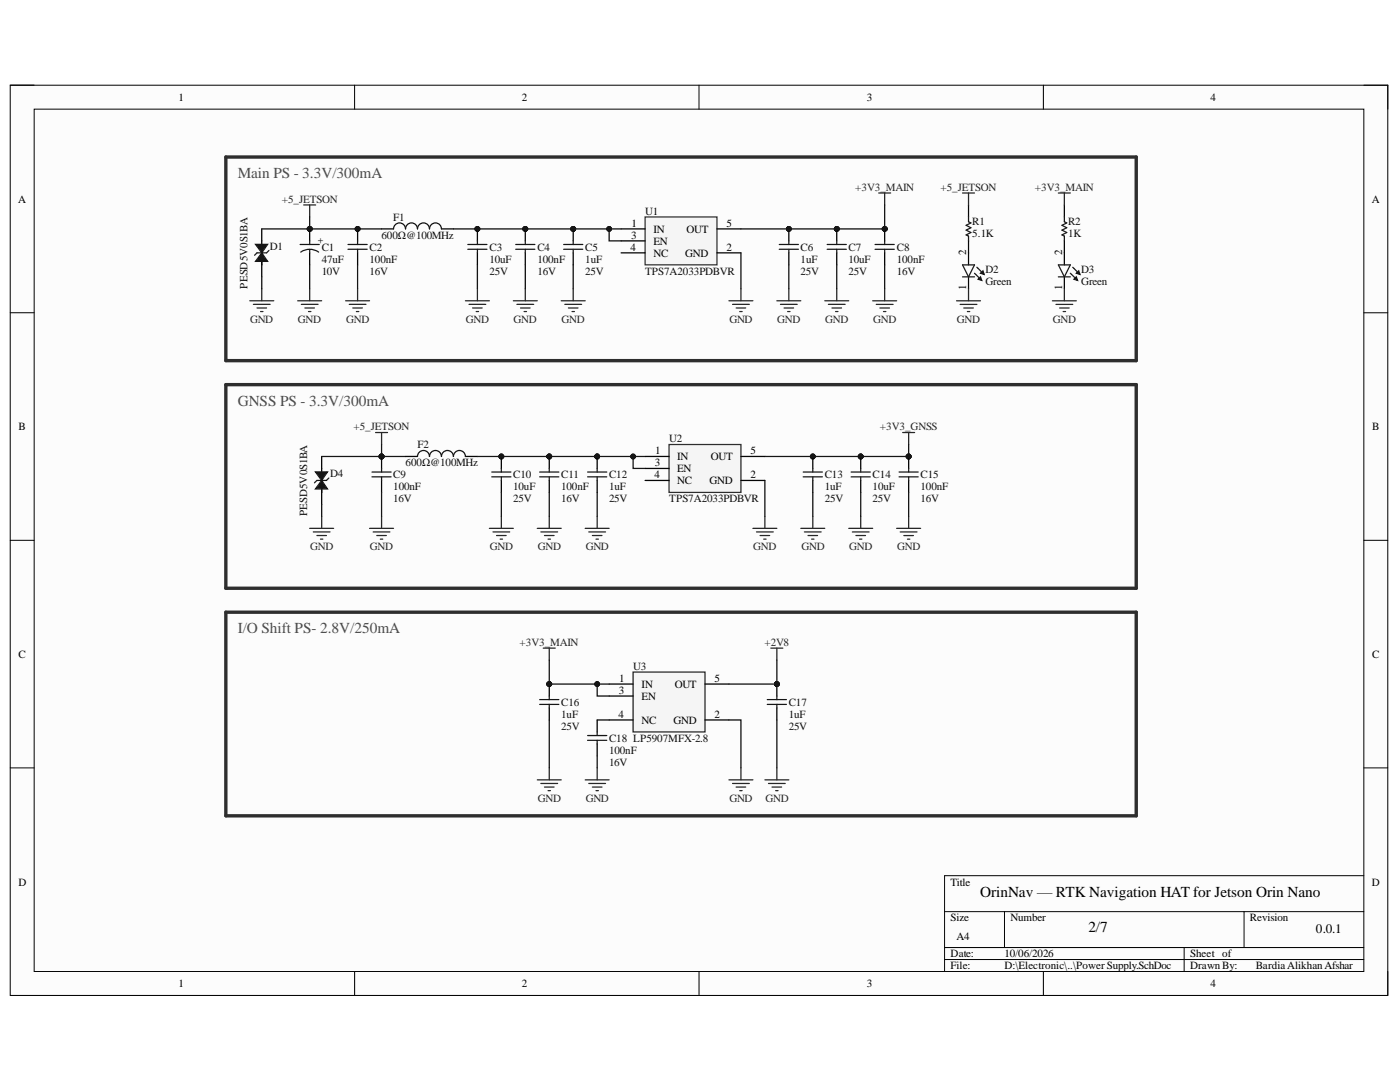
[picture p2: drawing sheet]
<svg xmlns="http://www.w3.org/2000/svg" width="279mm" height="216mm" viewBox="0 0 279 216" stroke-linecap="round" stroke-linejoin="round" font-family="sans-serif">
<defs><g id="words">
<g font-size="3" fill="#4c4c4c">
<text x="47.5" y="35.5">Main PS - 3.3V/300mA</text>
<text x="47.5" y="80.9">GNSS PS - 3.3V/300mA</text>
<text x="47.5" y="126.3">I/O Shift PS- 2.8V/250mA</text>
</g>
<g font-size="3">
<text x="195.6" y="178.9">OrinNav — RTK Navigation HAT for Jetson Orin Nano</text>
<text x="217.2" y="186">2/7</text>
</g>
<text font-size="2.6" x="262.6" y="186.1">0.0.1</text>
<g font-size="2.2">
<text x="35.6" y="20.1">1</text>
<text x="104.1" y="20.1">2</text>
<text x="173" y="20.1">3</text>
<text x="241.6" y="20.1">4</text>
<text x="3.6" y="40.4">A</text>
<text x="273.8" y="40.4">A</text>
<text x="125.9" y="47.6">3</text>
<text x="126" y="45.2">1</text>
<text x="130.4" y="46.4">IN</text>
<text x="137" y="46.4">OUT</text>
<text x="145" y="45.2">5</text>
<text x="125.9" y="50.1">4</text>
<text x="130.4" y="48.8">EN</text>
<text x="130.4" y="51.2">NC</text>
<text x="136.8" y="51.2">GND</text>
<text x="145" y="50.1">2</text>
<text x="192.8" y="50.9" transform="rotate(-90 192.8 50.9)">2</text>
<text x="212" y="50.9" transform="rotate(-90 212 50.9)">2</text>
<text x="192.8" y="57.9" transform="rotate(-90 192.8 57.9)">1</text>
<text x="212" y="57.9" transform="rotate(-90 212 57.9)">1</text>
<text x="3.7" y="85.8">B</text>
<text x="273.9" y="85.8">B</text>
<text x="130.6" y="95.5">4</text>
<text x="130.7" y="93">3</text>
<text x="130.8" y="90.7">1</text>
<text x="135.2" y="91.8">IN</text>
<text x="135.2" y="94.2">EN</text>
<text x="141.8" y="91.8">OUT</text>
<text x="149.8" y="95.5">2</text>
<text x="149.8" y="90.7">5</text>
<text x="135.2" y="96.7">NC</text>
<text x="141.6" y="96.7">GND</text>
<text x="3.7" y="131.3">C</text>
<text x="273.9" y="131.3">C</text>
<text x="123.6" y="136.1">1</text>
<text x="128.1" y="137.2">IN</text>
<text x="134.7" y="137.2">OUT</text>
<text x="142.6" y="136.1">5</text>
<text x="123.4" y="143.2">4</text>
<text x="123.5" y="138.4">3</text>
<text x="128.1" y="139.6">EN</text>
<text x="142.6" y="143.2">2</text>
<text x="128.1" y="144.4">NC</text>
<text x="134.4" y="144.4">GND</text>
<text x="3.7" y="176.7">D</text>
<text x="189.7" y="176.7">Title</text>
<text x="273.8" y="176.7">D</text>
<text x="189.7" y="183.8">Size</text>
<text x="201.6" y="183.8">Number</text>
<text x="249.4" y="183.8">Revision</text>
<text x="189.7" y="191">Date:</text>
<text x="190.9" y="187.5">A4</text>
<text x="200.5" y="191">10/06/2026</text>
<text x="237.5" y="191">Sheet of</text>
<text x="35.6" y="197">1</text>
<text x="104.1" y="197">2</text>
<text x="173" y="197">3</text>
<text x="189.7" y="193.4">File:</text>
<text x="200.5" y="193.4">D:\Electronic\..\PowerSupply.SchDoc</text>
<text x="237.5" y="193.4">Drawn By:</text>
<text x="241.6" y="197">4</text>
<text x="250.6" y="193.4">BardiaAlikhanAfshar</text>
</g>
<g font-size="2.2" fill="#262626">
<text x="56.2" y="40.4">+5_JETSON</text>
<text x="170.7" y="38.1">+3V3_MAIN</text>
<text x="187.7" y="38.1">+5_JETSON</text>
<text x="206.5" y="38.1">+3V3_MAIN</text>
<text x="49.9" y="64.4">GND</text>
<text x="59.5" y="64.4">GND</text>
<text x="69.1" y="64.4">GND</text>
<text x="93" y="64.4">GND</text>
<text x="102.5" y="64.4">GND</text>
<text x="112.1" y="64.4">GND</text>
<text x="145.6" y="64.4">GND</text>
<text x="155.1" y="64.4">GND</text>
<text x="164.7" y="64.4">GND</text>
<text x="174.2" y="64.4">GND</text>
<text x="191" y="64.4">GND</text>
<text x="210.1" y="64.4">GND</text>
<text x="70.5" y="85.8">+5_JETSON</text>
<text x="175.6" y="85.8">+3V3_GNSS</text>
<text x="61.9" y="109.8">GND</text>
<text x="73.8" y="109.8">GND</text>
<text x="97.8" y="109.8">GND</text>
<text x="107.3" y="109.8">GND</text>
<text x="116.9" y="109.8">GND</text>
<text x="150.3" y="109.8">GND</text>
<text x="159.9" y="109.8">GND</text>
<text x="169.5" y="109.8">GND</text>
<text x="179.1" y="109.8">GND</text>
<text x="103.7" y="128.9">+3V3_MAIN</text>
<text x="152.6" y="128.9">+2V8</text>
<text x="107.3" y="160">GND</text>
<text x="116.9" y="160">GND</text>
<text x="145.6" y="160">GND</text>
<text x="152.8" y="160">GND</text>
</g>
<g font-size="2.2" fill="#0e0e0e">
<text x="76.1" y="47.6">600Ω@100MHz</text>
<text x="78.5" y="44.1">F1</text>
<text x="128.7" y="42.9">U1</text>
<text x="194" y="45">R1</text>
<text x="194" y="47.4">5.1K</text>
<text x="213.1" y="45">R2</text>
<text x="213.1" y="47.4">1K</text>
<text x="53.9" y="49.8">D1</text>
<text x="64.2" y="50.1">C1</text>
<text x="64.2" y="52.4">47uF</text>
<text x="73.8" y="50.1">C2</text>
<text x="73.8" y="52.4">100nF</text>
<text x="97.7" y="50.1">C3</text>
<text x="97.7" y="52.4">10uF</text>
<text x="107.2" y="50.1">C4</text>
<text x="107.2" y="52.4">100nF</text>
<text x="116.8" y="50.1">C5</text>
<text x="116.8" y="52.4">1uF</text>
<text x="159.8" y="50.1">C6</text>
<text x="159.8" y="52.4">1uF</text>
<text x="169.3" y="50.1">C7</text>
<text x="169.3" y="52.4">10uF</text>
<text x="179" y="50.1">C8</text>
<text x="179" y="52.4">100nF</text>
<text x="49.4" y="57.6" transform="rotate(-90 49.4 57.6)">PESD5V0S1BA</text>
<text x="64.2" y="54.8">10V</text>
<text x="73.8" y="54.8">16V</text>
<text x="97.7" y="54.8">25V</text>
<text x="107.2" y="54.8">16V</text>
<text x="116.8" y="54.8">25V</text>
<text x="128.7" y="54.8">TPS7A2033PDBVR</text>
<text x="159.8" y="54.8">25V</text>
<text x="169.3" y="54.8">25V</text>
<text x="179" y="54.8">16V</text>
<text x="196.7" y="54.5">D2</text>
<text x="196.7" y="56.9">Green</text>
<text x="215.8" y="54.5">D3</text>
<text x="215.8" y="56.9">Green</text>
<text x="83.3" y="89.5">F2</text>
<text x="133.6" y="88.3">U2</text>
<text x="65.9" y="95.2">D4</text>
<text x="78.5" y="95.5">C9</text>
<text x="80.9" y="93">600Ω@100MHz</text>
<text x="102.4" y="95.5">C10</text>
<text x="112" y="95.5">C11</text>
<text x="121.5" y="95.5">C12</text>
<text x="164.6" y="95.5">C13</text>
<text x="174.2" y="95.5">C14</text>
<text x="183.7" y="95.5">C15</text>
<text x="78.5" y="100.2">16V</text>
<text x="78.5" y="97.8">100nF</text>
<text x="102.4" y="100.2">25V</text>
<text x="102.4" y="97.8">10uF</text>
<text x="112" y="100.2">16V</text>
<text x="112" y="97.8">100nF</text>
<text x="121.5" y="100.2">25V</text>
<text x="121.5" y="97.8">1uF</text>
<text x="133.6" y="100.2">TPS7A2033PDBVR</text>
<text x="164.6" y="100.2">25V</text>
<text x="164.6" y="97.8">1uF</text>
<text x="174.2" y="100.2">25V</text>
<text x="174.2" y="97.8">10uF</text>
<text x="183.7" y="100.2">16V</text>
<text x="183.7" y="97.8">100nF</text>
<text x="61.3" y="103" transform="rotate(-90 61.3 103)">PESD5V0S1BA</text>
<text x="126.4" y="133.7">U3</text>
<text x="112" y="140.9">C16</text>
<text x="112" y="143.2">1uF</text>
<text x="157.4" y="140.9">C17</text>
<text x="157.4" y="143.2">1uF</text>
<text x="112" y="145.6">25V</text>
<text x="121.5" y="148">C18 LP5907MFX-2.8</text>
<text x="157.4" y="145.6">25V</text>
<text x="121.5" y="152.8">16V</text>
<text x="121.5" y="150.4">100nF</text>
</g>
<text font-size="1.9" fill="#1c1c1c" x="63.5" y="47.5" transform="rotate(90 63.5 47.5)">+</text>
</g></defs>
<path d="M2 17h275v181.6h-275z" fill-rule="evenodd" fill="#fcfcfc"/>
<path d="M2 17h275v181.6h-275z" fill="none" stroke="#000" stroke-width=".2"/>
<path d="M6.8 21.8h265.4v172.1h-265.4z" fill-rule="evenodd" fill="#fcfcfc"/>
<g fill="none" stroke="#000" stroke-width=".2">
<path d="M2 17h4.8M70.8 17v4.8M139.5 17v4.8M208.2 17v4.8M272.2 17h4.8v4.8M6.8 21.8h265.4v172.1h-265.4zM2 62.4h4.8M272.2 62.4h4.8M2 107.8h4.8M272.2 107.8h4.8M2 153.2h4.8M272.2 153.2h4.8"/>
<path d="M272.2 174.7h-83.7v19.2M70.8 193.9v4.7M139.5 193.9v4.7M188.5 181.9h83.7M188.5 189.1h83.7M188.5 191.5h83.7M200.5 181.9v7.2M208.2 193.9v4.7M236.3 189.1v4.8M248.3 181.9v7.2M277 193.9v4.7"/>
</g>
<path d="M133.5 88.7h14.4v9.6h-14.4z" fill-rule="evenodd" fill="#f5f5f5"/>
<path d="M133.5 88.7h14.4v9.6h-14.4z" fill="none" stroke="#2e2e2e" stroke-width=".25"/>
<path d="M128.7 91.1h4.8M128.7 95.9h4.8M128.7 93.5h4.8M147.9 91.1h4.7M147.9 95.9h4.7" fill="none" stroke="#000" stroke-width=".25"/>
<circle cx="76.1" cy="91.1" r=".48" fill="#0e0e0e"/>
<circle cx="76.1" cy="91.1" r=".48" fill="none" stroke="#0e0e0e" stroke-width=".2"/>
<path d="M76.1 91.1v2.4M76.1 95.9v2.4" fill="none" stroke="#000" stroke-width=".25"/>
<circle cx="76.1" cy="91.1" r=".48" fill="#0e0e0e"/>
<circle cx="76.1" cy="91.1" r=".48" fill="none" stroke="#0e0e0e" stroke-width=".2"/>
<path d="M74.2 94.2h3.9M74.2 95.1h3.9M76.1 93.5v.7M76.1 95.1v.8" fill="none" stroke="#1c1c1c" stroke-width=".25"/>
<path d="M80.9 91.1h2.4M92.9 91.1h2.4" fill="none" stroke="#000" stroke-width=".25"/>
<path d="M83.3 91.1a1.2 1.2 0 0 1 1.2-1.2 1.2 1.2 0 0 1 1.2 1.2 1.19 1.19 0 0 1 1.2-1.2 1.19 1.19 0 0 1 1.2 1.2 1.19 1.19 0 0 1 1.2-1.2 1.19 1.19 0 0 1 1.2 1.2 1.19 1.19 0 0 1 1.2-1.2 1.19 1.19 0 0 1 1.2 1.2" fill="none" stroke="#151515" stroke-width=".25"/>
<circle cx="100.1" cy="91.1" r=".48" fill="#0e0e0e"/>
<circle cx="100.1" cy="91.1" r=".48" fill="none" stroke="#0e0e0e" stroke-width=".2"/>
<path d="M100.1 91.1v2.4M100.1 95.9v2.4" fill="none" stroke="#000" stroke-width=".25"/>
<circle cx="100.1" cy="91.1" r=".48" fill="#0e0e0e"/>
<circle cx="100.1" cy="91.1" r=".48" fill="none" stroke="#0e0e0e" stroke-width=".2"/>
<path d="M98.1 94.2h3.9M98.1 95.1h3.9M100.1 93.5v.7M100.1 95.1v.8" fill="none" stroke="#1c1c1c" stroke-width=".25"/>
<circle cx="109.6" cy="91.1" r=".48" fill="#0e0e0e"/>
<circle cx="109.6" cy="91.1" r=".48" fill="none" stroke="#0e0e0e" stroke-width=".2"/>
<path d="M109.6 91.1v2.4M109.6 95.9v2.4" fill="none" stroke="#000" stroke-width=".25"/>
<circle cx="109.6" cy="91.1" r=".48" fill="#0e0e0e"/>
<circle cx="109.6" cy="91.1" r=".48" fill="none" stroke="#0e0e0e" stroke-width=".2"/>
<path d="M107.7 94.2h3.8M107.7 95.1h3.8M109.6 93.5v.7M109.6 95.1v.8" fill="none" stroke="#1c1c1c" stroke-width=".25"/>
<path d="M75 86.3h2.3M76.1 86.3v2.4" fill="none" stroke="#262626" stroke-width=".25"/>
<circle cx="119.2" cy="91.1" r=".48" fill="#0e0e0e"/>
<circle cx="119.2" cy="91.1" r=".48" fill="none" stroke="#0e0e0e" stroke-width=".2"/>
<path d="M119.2 91.1v2.4M119.2 95.9v2.4" fill="none" stroke="#000" stroke-width=".25"/>
<circle cx="119.2" cy="91.1" r=".48" fill="#0e0e0e"/>
<circle cx="119.2" cy="91.1" r=".48" fill="none" stroke="#0e0e0e" stroke-width=".2"/>
<path d="M117.3 94.2h3.8M117.3 95.1h3.8M119.2 93.5v.7M119.2 95.1v.8" fill="none" stroke="#1c1c1c" stroke-width=".25"/>
<g fill="none" stroke="#262626" stroke-width=".25">
<path d="M73.8 105.4h4.7M74.5 106.1h3.3M75.2 106.9h1.9M75.9 107.6h.5M76.1 103v2.4M97.7 105.4h4.7M98.4 106.1h3.3M99.1 106.9h1.9M99.8 107.6h.5M100.1 103v2.4M107.2 105.4h4.8M107.9 106.1h3.4"/>
<path d="M108.7 106.9h1.9M109.4 107.6h.5M109.6 103v2.4M116.8 105.4h4.8M117.5 106.1h3.4M118.2 106.9h1.9M118.9 107.6h.5M119.2 103v2.4"/>
</g>
<circle cx="171.8" cy="91.1" r=".48" fill="#0e0e0e"/>
<circle cx="171.8" cy="91.1" r=".48" fill="none" stroke="#0e0e0e" stroke-width=".2"/>
<path d="M171.8 91.1v2.4M171.8 95.9v2.4" fill="none" stroke="#000" stroke-width=".25"/>
<circle cx="171.8" cy="91.1" r=".48" fill="#0e0e0e"/>
<circle cx="171.8" cy="91.1" r=".48" fill="none" stroke="#0e0e0e" stroke-width=".2"/>
<path d="M169.9 94.2h3.8M169.9 95.2h3.8M171.8 93.5v.7M171.8 95.1v.8" fill="none" stroke="#1c1c1c" stroke-width=".25"/>
<circle cx="181.3" cy="91.1" r=".48" fill="#0e0e0e"/>
<circle cx="181.3" cy="91.1" r=".48" fill="none" stroke="#0e0e0e" stroke-width=".2"/>
<path d="M181.3 91.1v2.4M181.3 95.9v2.4" fill="none" stroke="#000" stroke-width=".25"/>
<circle cx="181.3" cy="91.1" r=".48" fill="#0e0e0e"/>
<circle cx="181.3" cy="91.1" r=".48" fill="none" stroke="#0e0e0e" stroke-width=".2"/>
<path d="M179.4 94.2h3.8M179.4 95.2h3.8M181.3 93.5v.7M181.3 95.2v.7" fill="none" stroke="#1c1c1c" stroke-width=".25"/>
<g fill="none" stroke="#262626" stroke-width=".25">
<path d="M180.1 86.3h2.4M181.3 86.3v2.4M150.3 105.4h4.7M151 106.1h3.3M151.7 106.9h1.9M152.4 107.6h.5M152.6 103v2.4M169.4 105.4h4.8M170.1 106.1h3.3M170.8 106.9h1.9M171.5 107.6h.5M171.8 103v2.4"/>
<path d="M178.9 105.4h4.8M179.7 106.1h3.3M180.4 106.9h1.9M181.1 107.6h.5M181.3 103v2.4"/>
</g>
<circle cx="162.2" cy="91.1" r=".48" fill="#0e0e0e"/>
<circle cx="162.2" cy="91.1" r=".48" fill="none" stroke="#0e0e0e" stroke-width=".2"/>
<path d="M162.2 91.1v2.4M162.2 95.9v2.4" fill="none" stroke="#000" stroke-width=".25"/>
<circle cx="162.2" cy="91.1" r=".48" fill="#0e0e0e"/>
<circle cx="162.2" cy="91.1" r=".48" fill="none" stroke="#0e0e0e" stroke-width=".2"/>
<path d="M160.3 94.2h3.8M160.3 95.1h3.8M162.2 93.5v.7M162.2 95.1v.8" fill="none" stroke="#1c1c1c" stroke-width=".25"/>
<path d="M159.8 105.4h4.8M160.5 106.1h3.4M161.3 106.9h1.9M162 107.6h.4M162.2 103v2.4" fill="none" stroke="#262626" stroke-width=".25"/>
<path d="M128.7 43.3h14.4v9.5h-14.4z" fill-rule="evenodd" fill="#f5f5f5"/>
<path d="M128.7 43.3h14.4v9.5h-14.4z" fill="none" stroke="#2e2e2e" stroke-width=".25"/>
<path d="M124 45.7h4.7M124 50.5h4.7M124 48.1h4.7M143.1 45.7h4.8M143.1 50.5h4.8" fill="none" stroke="#000" stroke-width=".25"/>
<circle cx="61.8" cy="45.7" r=".48" fill="#0e0e0e"/>
<circle cx="61.8" cy="45.7" r=".48" fill="none" stroke="#0e0e0e" stroke-width=".2"/>
<path d="M61.8 45.7v2.4" fill="none" stroke="#000" stroke-width=".25"/>
<circle cx="61.8" cy="45.7" r=".48" fill="#0e0e0e"/>
<circle cx="61.8" cy="45.7" r=".48" fill="none" stroke="#0e0e0e" stroke-width=".2"/>
<path d="M61.8 50.5v2.3" fill="none" stroke="#000" stroke-width=".25"/>
<path d="M59.9 48.8h3.8M60 50.3a3.1 3.1 0 0 1 3.6 0M61.8 48.1v.7M61.8 49.7v.8" fill="none" stroke="#1c1c1c" stroke-width=".25"/>
<circle cx="71.4" cy="45.7" r=".48" fill="#0e0e0e"/>
<circle cx="71.4" cy="45.7" r=".48" fill="none" stroke="#0e0e0e" stroke-width=".2"/>
<path d="M71.4 45.7v2.4M71.4 50.5v2.3" fill="none" stroke="#000" stroke-width=".25"/>
<circle cx="71.4" cy="45.7" r=".48" fill="#0e0e0e"/>
<circle cx="71.4" cy="45.7" r=".48" fill="none" stroke="#0e0e0e" stroke-width=".2"/>
<path d="M69.5 48.8h3.8M69.5 49.7h3.8M71.4 48.1v.7M71.4 49.7v.8" fill="none" stroke="#1c1c1c" stroke-width=".25"/>
<path d="M76.1 45.7h2.4M88.1 45.7h2.4" fill="none" stroke="#000" stroke-width=".25"/>
<path d="M78.5 45.7a1.19 1.19 0 0 1 1.2-1.2 1.19 1.19 0 0 1 1.2 1.2 1.19 1.19 0 0 1 1.2-1.2 1.19 1.19 0 0 1 1.2 1.2 1.2 1.2 0 0 1 1.2-1.2 1.2 1.2 0 0 1 1.2 1.2 1.19 1.19 0 0 1 1.2-1.2 1.19 1.19 0 0 1 1.2 1.2" fill="none" stroke="#151515" stroke-width=".25"/>
<circle cx="95.3" cy="45.7" r=".48" fill="#0e0e0e"/>
<circle cx="95.3" cy="45.7" r=".48" fill="none" stroke="#0e0e0e" stroke-width=".2"/>
<path d="M95.3 45.7v2.4M95.3 50.5v2.3" fill="none" stroke="#000" stroke-width=".25"/>
<circle cx="95.3" cy="45.7" r=".48" fill="#0e0e0e"/>
<circle cx="95.3" cy="45.7" r=".48" fill="none" stroke="#0e0e0e" stroke-width=".2"/>
<path d="M93.4 48.8h3.8M93.4 49.7h3.8M95.3 48.1v.7M95.3 49.7v.8" fill="none" stroke="#1c1c1c" stroke-width=".25"/>
<circle cx="104.8" cy="45.7" r=".48" fill="#0e0e0e"/>
<circle cx="104.8" cy="45.7" r=".48" fill="none" stroke="#0e0e0e" stroke-width=".2"/>
<path d="M104.8 45.7v2.4M104.8 50.5v2.3" fill="none" stroke="#000" stroke-width=".25"/>
<circle cx="104.8" cy="45.7" r=".48" fill="#0e0e0e"/>
<circle cx="104.8" cy="45.7" r=".48" fill="none" stroke="#0e0e0e" stroke-width=".2"/>
<path d="M102.9 48.8h3.8M102.9 49.7h3.8M104.8 48.1v.7M104.8 49.7v.8" fill="none" stroke="#1c1c1c" stroke-width=".25"/>
<path d="M60.6 40.9h2.4M61.8 40.9v2.4" fill="none" stroke="#262626" stroke-width=".25"/>
<circle cx="114.4" cy="45.7" r=".48" fill="#0e0e0e"/>
<circle cx="114.4" cy="45.7" r=".48" fill="none" stroke="#0e0e0e" stroke-width=".2"/>
<path d="M114.4 45.7v2.4M114.4 50.5v2.3" fill="none" stroke="#000" stroke-width=".25"/>
<circle cx="114.4" cy="45.7" r=".48" fill="#0e0e0e"/>
<circle cx="114.4" cy="45.7" r=".48" fill="none" stroke="#0e0e0e" stroke-width=".2"/>
<path d="M112.5 48.8h3.8M112.5 49.7h3.8M114.4 48.1v.7M114.4 49.7v.8" fill="none" stroke="#1c1c1c" stroke-width=".25"/>
<g fill="none" stroke="#262626" stroke-width=".25">
<path d="M61.8 57.6v2.4M71.4 57.6v2.4M95.3 57.6v2.4M104.8 57.6v2.4M114.4 57.6v2.4M59.4 60h4.8M60.1 60.7h3.4M60.8 61.5h2M61.6 62.2h.4M69 60h4.8M69.7 60.7h3.3M70.4 61.5h1.9"/>
<path d="M71.1 62.2h.5M92.9 60h4.8M93.6 60.7h3.3M94.3 61.5h1.9M95 62.2h.5M102.4 60h4.8M103.2 60.7h3.3M103.9 61.5h1.9M104.6 62.2h.5M112 60h4.8M112.7 60.7h3.4M113.4 61.5h2"/>
<path d="M114.2 62.2h.4"/>
</g>
<circle cx="167" cy="45.7" r=".48" fill="#0e0e0e"/>
<circle cx="167" cy="45.7" r=".48" fill="none" stroke="#0e0e0e" stroke-width=".2"/>
<path d="M167 45.7v2.4M167 50.5v2.3" fill="none" stroke="#000" stroke-width=".25"/>
<circle cx="167" cy="45.7" r=".48" fill="#0e0e0e"/>
<circle cx="167" cy="45.7" r=".48" fill="none" stroke="#0e0e0e" stroke-width=".2"/>
<path d="M165.1 48.8h3.8M165.1 49.7h3.8M167 48.1v.7M167 49.7v.8" fill="none" stroke="#1c1c1c" stroke-width=".25"/>
<circle cx="176.6" cy="45.7" r=".48" fill="#0e0e0e"/>
<circle cx="176.6" cy="45.7" r=".48" fill="none" stroke="#0e0e0e" stroke-width=".2"/>
<path d="M176.6 45.7v2.4M176.6 50.5v2.4" fill="none" stroke="#000" stroke-width=".25"/>
<circle cx="176.6" cy="45.7" r=".48" fill="#0e0e0e"/>
<circle cx="176.6" cy="45.7" r=".48" fill="none" stroke="#0e0e0e" stroke-width=".2"/>
<path d="M174.6 48.8h3.9M174.6 49.7h3.9M176.6 48.1v.7M176.6 49.7v.8" fill="none" stroke="#1c1c1c" stroke-width=".25"/>
<g fill="none" stroke="#262626" stroke-width=".25">
<path d="M175.4 38.5h2.3M176.6 38.5v2.4M147.9 57.6v2.4M167 57.6v2.4M176.6 57.6v2.4M145.5 60h4.8M146.2 60.7h3.3M146.9 61.5h1.9M147.6 62.2h.5M164.6 60h4.8M165.3 60.7h3.4M166 61.5h1.9"/>
<path d="M166.8 62.2h.4M174.2 60h4.7M174.9 60.7h3.3M175.6 61.5h1.9M176.3 62.2h.5"/>
</g>
<circle cx="157.4" cy="45.7" r=".48" fill="#0e0e0e"/>
<circle cx="157.4" cy="45.7" r=".48" fill="none" stroke="#0e0e0e" stroke-width=".2"/>
<path d="M157.4 45.7v2.4M157.4 50.5v2.3" fill="none" stroke="#000" stroke-width=".25"/>
<circle cx="157.4" cy="45.7" r=".48" fill="#0e0e0e"/>
<circle cx="157.4" cy="45.7" r=".48" fill="none" stroke="#0e0e0e" stroke-width=".2"/>
<path d="M155.5 48.8h3.8M155.5 49.7h3.8M157.4 48.1v.7M157.4 49.7v.8M192.1 55.2h2.4M192.1 52.9h2.4l-1.2 2.3zM193.3 43.3v1l.5 .2-1 .5 1 .4-1 .5 1 .5-1 .5 .5 .2v1M194.5 54.5l1.4 1.5" fill="none" stroke="#1c1c1c" stroke-width=".25"/>
<path d="M157.4 57.6v2.4M155 60h4.8M155.8 60.7h3.3M156.5 61.5h1.9M157.2 62.2h.5" fill="none" stroke="#262626" stroke-width=".25"/>
<path d="M193.3 40.9v2.4M193.3 48.1v4.8M193.3 55.2v2.4" fill="none" stroke="#000" stroke-width=".25"/>
<path d="M195.2 55.7l.5-.5 .2 .8z" fill="#1c1c1c"/>
<path d="M195 53.3l1.4 1.5M195.2 55.7l.5-.5 .2 .8z" fill="none" stroke="#1c1c1c" stroke-width=".25"/>
<path d="M195.7 54.5l.5-.5 .2 .8z" fill="#1c1c1c"/>
<path d="M195.7 54.5l.5-.5 .2 .8zM211.2 55.2h2.4M211.2 52.9h2.4l-1.2 2.3zM212.4 43.3v1l.5 .2-1 .5 1 .4-1 .5 1 .5-1 .5 .5 .2v1M213.6 54.5l1.4 1.5" fill="none" stroke="#1c1c1c" stroke-width=".25"/>
<path d="M192.1 38.5h2.4M193.3 38.5v2.4M193.3 57.6v2.4M190.9 60h4.8M191.6 60.7h3.4M192.3 61.5h2M193.1 62.2h.4" fill="none" stroke="#262626" stroke-width=".25"/>
<path d="M212.4 40.9v2.4M212.4 48.1v4.8M212.4 55.2v2.4" fill="none" stroke="#000" stroke-width=".25"/>
<path d="M214.3 55.7l.5-.5 .2 .8z" fill="#1c1c1c"/>
<path d="M214.1 53.3l1.4 1.5M214.3 55.7l.5-.5 .2 .8z" fill="none" stroke="#1c1c1c" stroke-width=".25"/>
<path d="M214.8 54.5l.5-.5 .2 .8z" fill="#1c1c1c"/>
<path d="M214.8 54.5l.5-.5 .2 .8z" fill="none" stroke="#1c1c1c" stroke-width=".25"/>
<path d="M211.2 38.5h2.4M212.4 38.5v2.4M212.4 57.6v2.4M210 60h4.8M210.7 60.7h3.4M211.5 61.5h1.9M212.2 62.2h.5M108.4 129.3h2.4M109.6 129.3v2.4" fill="none" stroke="#262626" stroke-width=".25"/>
<path d="M45.1 31.3h181.7v40.7h-181.7zM45.1 76.7l181.7 .1v40.6h-181.7zM45.1 122.2h181.7v40.6h-181.7z" fill="none" stroke="#2e2e2e" stroke-width=".68"/>
<circle cx="109.6" cy="136.5" r=".48" fill="#0e0e0e"/>
<circle cx="109.6" cy="136.5" r=".48" fill="none" stroke="#0e0e0e" stroke-width=".2"/>
<path d="M109.6 136.5v2.4M109.6 141.3v2.4" fill="none" stroke="#000" stroke-width=".25"/>
<circle cx="109.6" cy="136.5" r=".48" fill="#0e0e0e"/>
<circle cx="109.6" cy="136.5" r=".48" fill="none" stroke="#0e0e0e" stroke-width=".2"/>
<path d="M107.7 139.6h3.8M109.6 138.9v.7M107.7 140.6h3.8M109.6 140.6v.7" fill="none" stroke="#1c1c1c" stroke-width=".25"/>
<path d="M107.2 155.6h4.8M107.9 156.3h3.4M108.7 157h1.9M109.4 157.8h.5M109.6 153.2v2.4" fill="none" stroke="#262626" stroke-width=".25"/>
<circle cx="155" cy="136.5" r=".48" fill="#0e0e0e"/>
<circle cx="155" cy="136.5" r=".48" fill="none" stroke="#0e0e0e" stroke-width=".2"/>
<path d="M155 136.5v2.4M155 141.3v2.4" fill="none" stroke="#000" stroke-width=".25"/>
<circle cx="155" cy="136.5" r=".48" fill="#0e0e0e"/>
<circle cx="155" cy="136.5" r=".48" fill="none" stroke="#0e0e0e" stroke-width=".2"/>
<path d="M53.7 50l-.5 .5h-1.9l-.5 .4M153.1 139.6h3.9M155 138.9v.7M117.3 146.8h3.8M117.3 147.7h3.8M119.2 146.1v.7M119.2 147.7v.7M153.1 140.6h3.9M155 140.6v.7" fill="none" stroke="#1c1c1c" stroke-width=".25"/>
<g fill="none" stroke="#262626" stroke-width=".25">
<path d="M153.8 129.3h2.4M155 129.3v2.4M116.8 155.6h4.8M117.5 156.3h3.4M118.2 157h1.9M118.9 157.8h.5M119.2 153.2v2.4M145.5 155.6h4.8M146.2 156.3h3.3M146.9 157h1.9M147.6 157.8h.5M147.9 153.2v2.4"/>
<path d="M152.6 155.6h4.8M153.4 156.3h3.3M154.1 157h1.9M154.8 157.8h.5M155 153.2v2.4"/>
</g>
<path d="M52.2 45.7v9.5M119.2 143.7v2.4M119.2 148.4v2.4" fill="none" stroke="#000" stroke-width=".25"/>
<path d="M52.2 51.4v1.4" fill="none" stroke="#101010" stroke-width=".25"/>
<path d="M52.2 50.5l1.2 1.7h-2.4z" fill="#1c1c1c"/>
<path d="M52.2 50.5l1.2 1.7h-2.4z" fill="none" stroke="#1c1c1c" stroke-width=".25"/>
<path d="M51 48.8h2.4l-1.2 1.7z" fill="#1c1c1c"/>
<path d="M51 48.8h2.4l-1.2 1.7zM65.6 95.4l-.5 .5h-1.9l-.4 .4" fill="none" stroke="#1c1c1c" stroke-width=".25"/>
<path d="M52.2 57.6v2.4M49.9 60h4.7M50.6 60.7h3.3M51.3 61.5h1.9M52 62.2h.5" fill="none" stroke="#262626" stroke-width=".25"/>
<path d="M64.2 91.1v9.5" fill="none" stroke="#000" stroke-width=".25"/>
<path d="M64.2 96.8v1.5" fill="none" stroke="#101010" stroke-width=".25"/>
<path d="M64.2 95.9l1.2 1.7h-2.5z" fill="#1c1c1c"/>
<path d="M64.2 95.9l1.2 1.7h-2.5z" fill="none" stroke="#1c1c1c" stroke-width=".25"/>
<path d="M62.9 94.2h2.5l-1.2 1.7z" fill="#1c1c1c"/>
<path d="M62.9 94.2h2.5l-1.2 1.7z" fill="none" stroke="#1c1c1c" stroke-width=".25"/>
<path d="M61.8 105.4h4.8M62.5 106.1h3.4M63.2 106.9h1.9M64 107.6h.4M64.2 103v2.4" fill="none" stroke="#262626" stroke-width=".25"/>
<path d="M126.3 134.1h14.4v12h-14.4z" fill-rule="evenodd" fill="#f5f5f5"/>
<path d="M126.3 134.1h14.4v12h-14.4z" fill="none" stroke="#262626" stroke-width=".25"/>
<path d="M121.6 136.5h4.7M121.6 138.9h4.7M140.7 136.5h4.8M121.6 143.7h4.7M140.7 143.7h4.8" fill="none" stroke="#000" stroke-width=".25"/>
<path d="M76.1 91.1h4.8" fill="none" stroke="#0e0e0e" stroke-width=".25"/>
<circle cx="76.1" cy="91.1" r=".48" fill="#0e0e0e"/>
<circle cx="76.1" cy="91.1" r=".48" fill="none" stroke="#0e0e0e" stroke-width=".2"/>
<path d="M95.3 91.1h14.3" fill="none" stroke="#0e0e0e" stroke-width=".25"/>
<circle cx="100.1" cy="91.1" r=".48" fill="#0e0e0e"/>
<circle cx="100.1" cy="91.1" r=".48" fill="none" stroke="#0e0e0e" stroke-width=".2"/>
<circle cx="109.6" cy="91.1" r=".48" fill="#0e0e0e"/>
<circle cx="109.6" cy="91.1" r=".48" fill="none" stroke="#0e0e0e" stroke-width=".2"/>
<path d="M76.1 88.7v2.4" fill="none" stroke="#0e0e0e" stroke-width=".25"/>
<circle cx="76.1" cy="91.1" r=".48" fill="#0e0e0e"/>
<circle cx="76.1" cy="91.1" r=".48" fill="none" stroke="#0e0e0e" stroke-width=".2"/>
<path d="M109.6 91.1h9.6" fill="none" stroke="#0e0e0e" stroke-width=".25"/>
<circle cx="109.6" cy="91.1" r=".48" fill="#0e0e0e"/>
<circle cx="109.6" cy="91.1" r=".48" fill="none" stroke="#0e0e0e" stroke-width=".2"/>
<circle cx="119.2" cy="91.1" r=".48" fill="#0e0e0e"/>
<circle cx="119.2" cy="91.1" r=".48" fill="none" stroke="#0e0e0e" stroke-width=".2"/>
<path d="M119.2 91.1h9.5" fill="none" stroke="#0e0e0e" stroke-width=".25"/>
<circle cx="126.4" cy="91.1" r=".48" fill="#0e0e0e"/>
<circle cx="126.4" cy="91.1" r=".48" fill="none" stroke="#0e0e0e" stroke-width=".2"/>
<circle cx="119.2" cy="91.1" r=".48" fill="#0e0e0e"/>
<circle cx="119.2" cy="91.1" r=".48" fill="none" stroke="#0e0e0e" stroke-width=".2"/>
<path d="M126.3 91.1v2.4h2.4" fill="none" stroke="#0e0e0e" stroke-width=".25"/>
<circle cx="126.4" cy="91.1" r=".48" fill="#0e0e0e"/>
<circle cx="126.4" cy="91.1" r=".48" fill="none" stroke="#0e0e0e" stroke-width=".2"/>
<path d="M76.1 98.3v4.7M100.1 98.3v4.7M109.6 98.3v4.7M119.2 98.3v4.7M152.6 91.1h19.2" fill="none" stroke="#0e0e0e" stroke-width=".25"/>
<circle cx="171.8" cy="91.1" r=".48" fill="#0e0e0e"/>
<circle cx="171.8" cy="91.1" r=".48" fill="none" stroke="#0e0e0e" stroke-width=".2"/>
<circle cx="162.2" cy="91.1" r=".48" fill="#0e0e0e"/>
<circle cx="162.2" cy="91.1" r=".48" fill="none" stroke="#0e0e0e" stroke-width=".2"/>
<path d="M171.8 91.1h9.5" fill="none" stroke="#0e0e0e" stroke-width=".25"/>
<circle cx="181.3" cy="91.1" r=".48" fill="#0e0e0e"/>
<circle cx="181.3" cy="91.1" r=".48" fill="none" stroke="#0e0e0e" stroke-width=".2"/>
<circle cx="171.8" cy="91.1" r=".48" fill="#0e0e0e"/>
<circle cx="171.8" cy="91.1" r=".48" fill="none" stroke="#0e0e0e" stroke-width=".2"/>
<path d="M152.6 95.9v7.1M171.8 98.3v4.7M181.3 88.7v2.4M181.3 98.3v4.7" fill="none" stroke="#0e0e0e" stroke-width=".25"/>
<circle cx="181.3" cy="91.1" r=".48" fill="#0e0e0e"/>
<circle cx="181.3" cy="91.1" r=".48" fill="none" stroke="#0e0e0e" stroke-width=".2"/>
<path d="M61.8 45.7h14.3M162.2 98.3v4.7" fill="none" stroke="#0e0e0e" stroke-width=".25"/>
<circle cx="71.4" cy="45.7" r=".48" fill="#0e0e0e"/>
<circle cx="71.4" cy="45.7" r=".48" fill="none" stroke="#0e0e0e" stroke-width=".2"/>
<circle cx="61.8" cy="45.7" r=".48" fill="#0e0e0e"/>
<circle cx="61.8" cy="45.7" r=".48" fill="none" stroke="#0e0e0e" stroke-width=".2"/>
<path d="M90.5 45.7h14.3" fill="none" stroke="#0e0e0e" stroke-width=".25"/>
<circle cx="95.3" cy="45.7" r=".48" fill="#0e0e0e"/>
<circle cx="95.3" cy="45.7" r=".48" fill="none" stroke="#0e0e0e" stroke-width=".2"/>
<circle cx="104.8" cy="45.7" r=".48" fill="#0e0e0e"/>
<circle cx="104.8" cy="45.7" r=".48" fill="none" stroke="#0e0e0e" stroke-width=".2"/>
<path d="M61.8 43.3v2.4" fill="none" stroke="#0e0e0e" stroke-width=".25"/>
<circle cx="61.8" cy="45.7" r=".48" fill="#0e0e0e"/>
<circle cx="61.8" cy="45.7" r=".48" fill="none" stroke="#0e0e0e" stroke-width=".2"/>
<path d="M104.8 45.7h9.6" fill="none" stroke="#0e0e0e" stroke-width=".25"/>
<circle cx="104.8" cy="45.7" r=".48" fill="#0e0e0e"/>
<circle cx="104.8" cy="45.7" r=".48" fill="none" stroke="#0e0e0e" stroke-width=".2"/>
<circle cx="114.4" cy="45.7" r=".48" fill="#0e0e0e"/>
<circle cx="114.4" cy="45.7" r=".48" fill="none" stroke="#0e0e0e" stroke-width=".2"/>
<path d="M114.4 45.7h9.6" fill="none" stroke="#0e0e0e" stroke-width=".25"/>
<circle cx="121.6" cy="45.7" r=".48" fill="#0e0e0e"/>
<circle cx="121.6" cy="45.7" r=".48" fill="none" stroke="#0e0e0e" stroke-width=".2"/>
<circle cx="114.4" cy="45.7" r=".48" fill="#0e0e0e"/>
<circle cx="114.4" cy="45.7" r=".48" fill="none" stroke="#0e0e0e" stroke-width=".2"/>
<path d="M121.6 45.7v2.4h2.4" fill="none" stroke="#0e0e0e" stroke-width=".25"/>
<circle cx="121.6" cy="45.7" r=".48" fill="#0e0e0e"/>
<circle cx="121.6" cy="45.7" r=".48" fill="none" stroke="#0e0e0e" stroke-width=".2"/>
<path d="M61.8 52.8v4.8M71.4 52.8v4.8M95.3 52.8v4.8M104.8 52.8v4.8M114.4 52.8v4.8M147.9 45.7h19.1" fill="none" stroke="#0e0e0e" stroke-width=".25"/>
<circle cx="167" cy="45.7" r=".48" fill="#0e0e0e"/>
<circle cx="167" cy="45.7" r=".48" fill="none" stroke="#0e0e0e" stroke-width=".2"/>
<circle cx="157.4" cy="45.7" r=".48" fill="#0e0e0e"/>
<circle cx="157.4" cy="45.7" r=".48" fill="none" stroke="#0e0e0e" stroke-width=".2"/>
<path d="M167 45.7h9.6" fill="none" stroke="#0e0e0e" stroke-width=".25"/>
<circle cx="176.6" cy="45.7" r=".48" fill="#0e0e0e"/>
<circle cx="176.6" cy="45.7" r=".48" fill="none" stroke="#0e0e0e" stroke-width=".2"/>
<circle cx="167" cy="45.7" r=".48" fill="#0e0e0e"/>
<circle cx="167" cy="45.7" r=".48" fill="none" stroke="#0e0e0e" stroke-width=".2"/>
<path d="M147.9 50.5v7.1M167 52.8v4.8M176.6 40.9v4.8M176.6 52.9v4.7" fill="none" stroke="#0e0e0e" stroke-width=".25"/>
<circle cx="176.6" cy="45.7" r=".48" fill="#0e0e0e"/>
<circle cx="176.6" cy="45.7" r=".48" fill="none" stroke="#0e0e0e" stroke-width=".2"/>
<path d="M157.4 52.8v4.8M109.6 136.5h12" fill="none" stroke="#0e0e0e" stroke-width=".25"/>
<circle cx="119.2" cy="136.5" r=".48" fill="#0e0e0e"/>
<circle cx="119.2" cy="136.5" r=".48" fill="none" stroke="#0e0e0e" stroke-width=".2"/>
<circle cx="109.6" cy="136.5" r=".48" fill="#0e0e0e"/>
<circle cx="109.6" cy="136.5" r=".48" fill="none" stroke="#0e0e0e" stroke-width=".2"/>
<path d="M109.6 131.7v4.8" fill="none" stroke="#0e0e0e" stroke-width=".25"/>
<circle cx="109.6" cy="136.5" r=".48" fill="#0e0e0e"/>
<circle cx="109.6" cy="136.5" r=".48" fill="none" stroke="#0e0e0e" stroke-width=".2"/>
<path d="M119.2 136.5v2.4h2.4" fill="none" stroke="#0e0e0e" stroke-width=".25"/>
<circle cx="119.2" cy="136.5" r=".48" fill="#0e0e0e"/>
<circle cx="119.2" cy="136.5" r=".48" fill="none" stroke="#0e0e0e" stroke-width=".2"/>
<path d="M145.5 136.5h9.5M109.6 143.7v9.5M155 143.7v9.5" fill="none" stroke="#0e0e0e" stroke-width=".25"/>
<circle cx="155" cy="136.5" r=".48" fill="#0e0e0e"/>
<circle cx="155" cy="136.5" r=".48" fill="none" stroke="#0e0e0e" stroke-width=".2"/>
<path d="M155 131.7v4.8" fill="none" stroke="#0e0e0e" stroke-width=".25"/>
<circle cx="155" cy="136.5" r=".48" fill="#0e0e0e"/>
<circle cx="155" cy="136.5" r=".48" fill="none" stroke="#0e0e0e" stroke-width=".2"/>
<path d="M52.2 55.2v2.4M52.2 45.7h9.6M119.2 143.7h2.4M119.2 150.8v2.4M145.5 143.7h2.4v9.5" fill="none" stroke="#0e0e0e" stroke-width=".25"/>
<circle cx="61.8" cy="45.7" r=".48" fill="#0e0e0e"/>
<circle cx="61.8" cy="45.7" r=".48" fill="none" stroke="#0e0e0e" stroke-width=".2"/>
<path d="M64.2 91.1h11.9M64.2 100.6v2.4" fill="none" stroke="#0e0e0e" stroke-width=".25"/>
<circle cx="76.1" cy="91.1" r=".48" fill="#0e0e0e"/>
<circle cx="76.1" cy="91.1" r=".48" fill="none" stroke="#0e0e0e" stroke-width=".2"/>
<use href="#words"/>
</svg>
